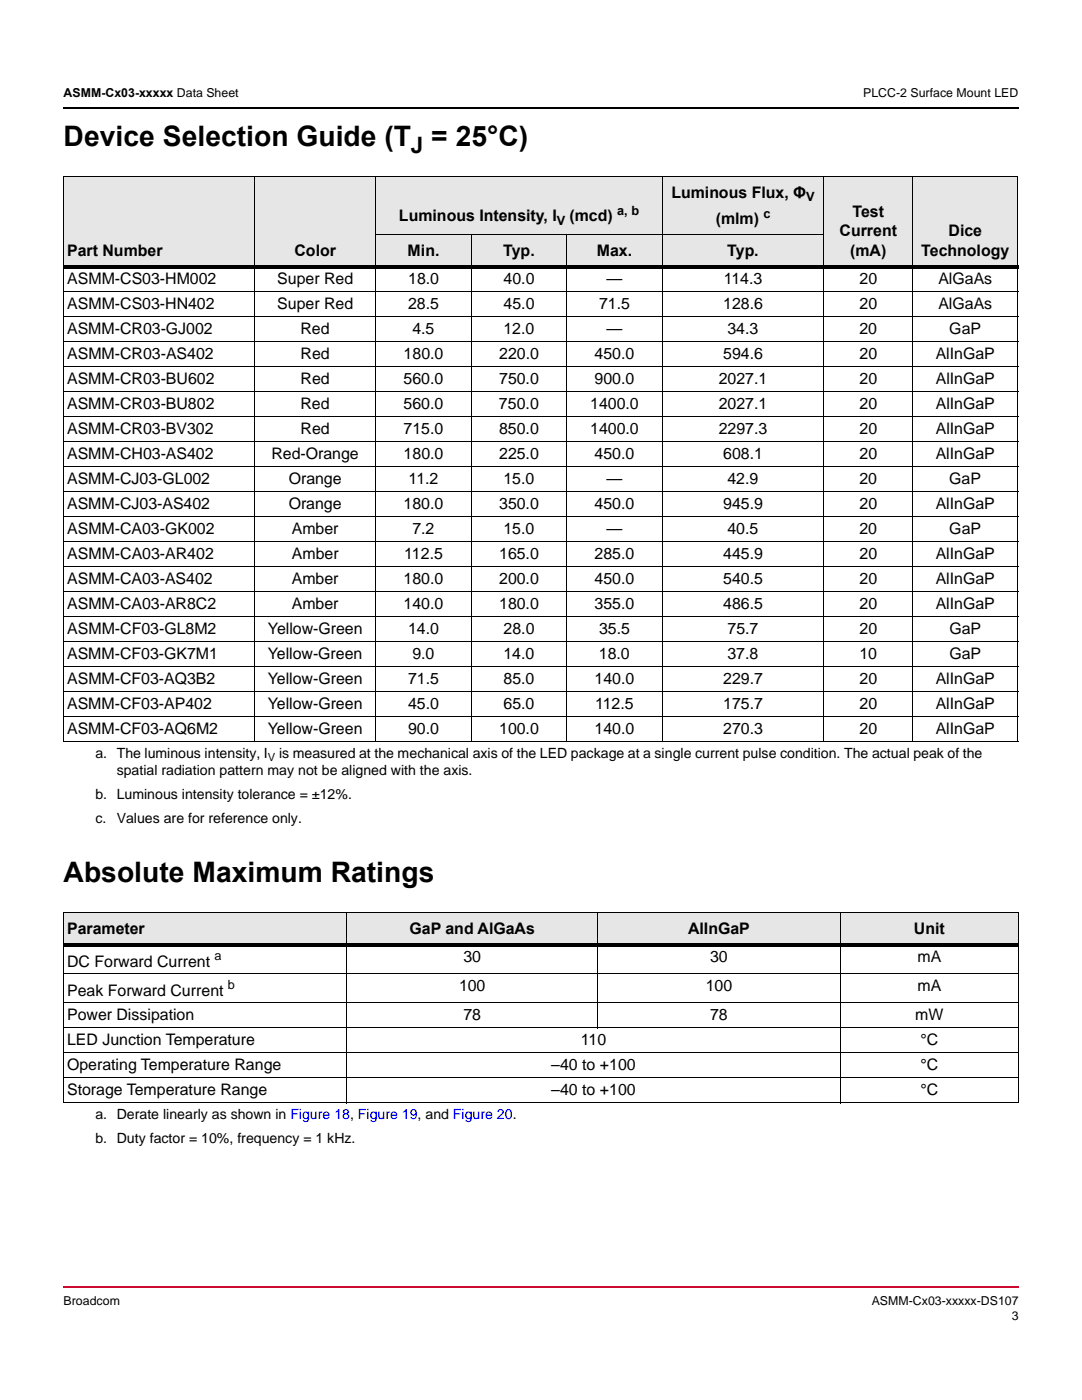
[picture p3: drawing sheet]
<svg xmlns="http://www.w3.org/2000/svg" width="216mm" height="279mm" viewBox="0 0 216 279" stroke-linecap="round" stroke-linejoin="round" font-family="sans-serif">
<defs><g id="words">
<g font-size="5.6">
<text x="12.7" y="29.2">Device Selection Guide (T</text>
<text x="86.1" y="29.2">= 25°C)</text>
<text x="12.7" y="176.1">Absolute Maximum Ratings</text>
</g>
<text font-size="4.5" x="82" y="30.6">J</text>
<g font-size="3.2">
<text x="134" y="39.5">Luminous Flux, Φ</text>
<text x="79.6" y="44.1">Luminous Intensity, I</text>
<text x="113.6" y="44.1">(mcd)</text>
<text x="142.8" y="44.7">(mlm)</text>
<text x="167.5" y="47.2">Current</text>
<text x="170.1" y="43.3">Test</text>
<text x="189.3" y="47.2">Dice</text>
<text x="13.4" y="51.1">Part Number</text>
<text x="58.8" y="51.1">Color</text>
<text x="81.3" y="51.1">Min.</text>
<text x="100.4" y="51.1">Typ.</text>
<text x="119.1" y="51.1">Max.</text>
<text x="145.1" y="51.1">Typ.</text>
<text x="169.7" y="51.1">(mA)</text>
<text x="183.8" y="51.1">Technology</text>
<text x="13.4" y="56.7">ASMM-CS03-HM002</text>
<text x="55.3" y="56.7">Super Red</text>
<text x="81.5" y="56.7">18.0</text>
<text x="100.5" y="56.7">40.0</text>
<text x="121" y="56.7">—</text>
<text x="144.4" y="56.7">114.3</text>
<text x="171.5" y="56.7">20</text>
<text x="187.2" y="56.7">AlGaAs</text>
<text x="13.4" y="61.7">ASMM-CS03-HN402</text>
<text x="55.3" y="61.7">Super Red</text>
<text x="81.5" y="61.7">28.5</text>
<text x="100.5" y="61.7">45.0</text>
<text x="119.5" y="61.7">71.5</text>
<text x="144.3" y="61.7">128.6</text>
<text x="171.5" y="61.7">20</text>
<text x="187.2" y="61.7">AlGaAs</text>
<text x="13.4" y="66.7">ASMM-CR03-GJ002</text>
<text x="13.4" y="71.7">ASMM-CR03-AS402</text>
<text x="60" y="66.7">Red</text>
<text x="60" y="71.7">Red</text>
<text x="80.5" y="71.7">180.0</text>
<text x="82.3" y="66.7">4.5</text>
<text x="99.6" y="71.7">220.0</text>
<text x="100.4" y="66.7">12.0</text>
<text x="118.6" y="71.7">450.0</text>
<text x="121" y="66.7">—</text>
<text x="144.3" y="71.7">594.6</text>
<text x="145.2" y="66.7">34.3</text>
<text x="171.5" y="66.7">20</text>
<text x="171.5" y="71.7">20</text>
<text x="186.7" y="71.7">AlInGaP</text>
<text x="189.4" y="66.7">GaP</text>
<text x="13.4" y="76.7">ASMM-CR03-BU602</text>
<text x="60" y="76.7">Red</text>
<text x="80.5" y="76.7">560.0</text>
<text x="99.6" y="76.7">750.0</text>
<text x="118.6" y="76.7">900.0</text>
<text x="143.4" y="76.7">2027.1</text>
<text x="171.5" y="76.7">20</text>
<text x="186.7" y="76.7">AlInGaP</text>
<text x="13.4" y="81.7">ASMM-CR03-BU802</text>
<text x="60" y="81.7">Red</text>
<text x="80.5" y="81.7">560.0</text>
<text x="99.6" y="81.7">750.0</text>
<text x="117.8" y="81.7">1400.0</text>
<text x="143.4" y="81.7">2027.1</text>
<text x="171.5" y="81.7">20</text>
<text x="186.7" y="81.7">AlInGaP</text>
<text x="13.4" y="86.7">ASMM-CR03-BV302</text>
<text x="60" y="86.7">Red</text>
<text x="80.5" y="86.7">715.0</text>
<text x="99.6" y="86.7">850.0</text>
<text x="117.8" y="86.7">1400.0</text>
<text x="143.4" y="86.7">2297.3</text>
<text x="171.5" y="86.7">20</text>
<text x="186.7" y="86.7">AlInGaP</text>
<text x="13.4" y="91.7">ASMM-CH03-AS402</text>
<text x="54.1" y="91.7">Red-Orange</text>
<text x="80.5" y="91.7">180.0</text>
<text x="99.6" y="91.7">225.0</text>
<text x="118.6" y="91.7">450.0</text>
<text x="144.3" y="91.7">608.1</text>
<text x="171.5" y="91.7">20</text>
<text x="186.7" y="91.7">AlInGaP</text>
<text x="13.4" y="96.6">ASMM-CJ03-GL002</text>
<text x="13.4" y="101.6">ASMM-CJ03-AS402</text>
<text x="57.6" y="101.6">Orange</text>
<text x="57.6" y="96.6">Orange</text>
<text x="80.5" y="101.6">180.0</text>
<text x="81.5" y="96.6">11.2</text>
<text x="99.6" y="101.6">350.0</text>
<text x="100.4" y="96.6">15.0</text>
<text x="118.6" y="101.6">450.0</text>
<text x="121" y="96.6">—</text>
<text x="144.3" y="101.6">945.9</text>
<text x="145.2" y="96.6">42.9</text>
<text x="171.5" y="96.6">20</text>
<text x="171.5" y="101.6">20</text>
<text x="186.7" y="101.6">AlInGaP</text>
<text x="189.4" y="96.6">GaP</text>
<text x="13.4" y="106.6">ASMM-CA03-GK002</text>
<text x="58.2" y="106.6">Amber</text>
<text x="82.3" y="106.6">7.2</text>
<text x="100.5" y="106.6">15.0</text>
<text x="121" y="106.6">—</text>
<text x="145.2" y="106.6">40.5</text>
<text x="171.5" y="106.6">20</text>
<text x="189.4" y="106.6">GaP</text>
<text x="13.4" y="111.6">ASMM-CA03-AR402</text>
<text x="58.2" y="111.6">Amber</text>
<text x="80.7" y="111.6">112.5</text>
<text x="99.6" y="111.6">165.0</text>
<text x="118.6" y="111.6">285.0</text>
<text x="144.3" y="111.6">445.9</text>
<text x="171.5" y="111.6">20</text>
<text x="186.7" y="111.6">AlInGaP</text>
<text x="13.4" y="116.6">ASMM-CA03-AS402</text>
<text x="58.2" y="116.6">Amber</text>
<text x="80.5" y="116.6">180.0</text>
<text x="99.6" y="116.6">200.0</text>
<text x="118.6" y="116.6">450.0</text>
<text x="144.3" y="116.6">540.5</text>
<text x="171.5" y="116.6">20</text>
<text x="186.7" y="116.6">AlInGaP</text>
<text x="13.4" y="121.6">ASMM-CA03-AR8C2</text>
<text x="58.2" y="121.6">Amber</text>
<text x="80.5" y="121.6">140.0</text>
<text x="99.6" y="121.6">180.0</text>
<text x="118.6" y="121.6">355.0</text>
<text x="144.3" y="121.6">486.5</text>
<text x="171.5" y="121.6">20</text>
<text x="186.7" y="121.6">AlInGaP</text>
<text x="13.4" y="126.6">ASMM-CF03-GL8M2</text>
<text x="13.4" y="131.6">ASMM-CF03-GK7M1</text>
<text x="53.4" y="131.6">Yellow-Green</text>
<text x="53.5" y="126.6">Yellow-Green</text>
<text x="81.4" y="126.6">14.0</text>
<text x="82.3" y="131.6">9.0</text>
<text x="100.4" y="131.6">14.0</text>
<text x="100.5" y="126.6">28.0</text>
<text x="119.5" y="131.6">18.0</text>
<text x="119.5" y="126.6">35.5</text>
<text x="145.2" y="131.6">37.8</text>
<text x="145.2" y="126.6">75.7</text>
<text x="171.5" y="131.6">10</text>
<text x="171.5" y="126.6">20</text>
<text x="189.4" y="131.6">GaP</text>
<text x="189.4" y="126.6">GaP</text>
<text x="13.4" y="136.6">ASMM-CF03-AQ3B2</text>
<text x="53.4" y="136.6">Yellow-Green</text>
<text x="81.4" y="136.6">71.5</text>
<text x="100.5" y="136.6">85.0</text>
<text x="118.6" y="136.6">140.0</text>
<text x="144.3" y="136.6">229.7</text>
<text x="171.5" y="136.6">20</text>
<text x="186.7" y="136.6">AlInGaP</text>
<text x="13.4" y="141.6">ASMM-CF03-AP402</text>
<text x="53.4" y="141.6">Yellow-Green</text>
<text x="81.4" y="141.6">45.0</text>
<text x="100.5" y="141.6">65.0</text>
<text x="118.8" y="141.6">112.5</text>
<text x="144.3" y="141.6">175.7</text>
<text x="171.5" y="141.6">20</text>
<text x="186.7" y="141.6">AlInGaP</text>
<text x="13.4" y="146.6">ASMM-CF03-AQ6M2</text>
<text x="53.4" y="146.6">Yellow-Green</text>
<text x="81.4" y="146.6">90.0</text>
<text x="99.6" y="146.6">100.0</text>
<text x="118.6" y="146.6">140.0</text>
<text x="144.3" y="146.6">270.3</text>
<text x="171.5" y="146.6">20</text>
<text x="186.7" y="146.6">AlInGaP</text>
<text x="13.4" y="186.4">Parameter</text>
<text x="81.7" y="186.4">GaP and AlGaAs</text>
<text x="137.3" y="186.4">AlInGaP</text>
<text x="182.4" y="186.4">Unit</text>
<text x="13.4" y="192.9">DC Forward Current</text>
<text x="91.6" y="197.8">100</text>
<text x="92.5" y="192.1">30</text>
<text x="140.8" y="197.8">100</text>
<text x="141.7" y="192.1">30</text>
<text x="183.1" y="192.1">mA</text>
<text x="183.1" y="197.8">mA</text>
<text x="13.4" y="203.6">Power Dissipation</text>
<text x="13.4" y="198.7">Peak Forward Current</text>
<text x="92.5" y="203.6">78</text>
<text x="141.7" y="203.6">78</text>
<text x="182.6" y="203.6">mW</text>
<text x="13.4" y="208.6">LED Junction Temperature</text>
<text x="115.9" y="208.6">110</text>
<text x="183.7" y="208.6">°C</text>
<text x="13.4" y="213.6">Operating Temperature Range</text>
<text x="110" y="213.6">–40 to +100</text>
<text x="183.7" y="213.6">°C</text>
<text x="13.4" y="218.6">Storage Temperature Range</text>
<text x="110" y="218.6">–40 to +100</text>
<text x="183.7" y="218.6">°C</text>
</g>
<g font-size="2.8">
<text x="19" y="151.2">a. The luminous intensity, I</text>
<text x="23.3" y="154.7">spatial radiation pattern may not be aligned with the axis.</text>
<text x="55.7" y="151.2">is measured at the mechanical axis of the LED package at a single current pulse condition. The actual peak of the</text>
<text x="19" y="159.5">b. Luminous intensity tolerance = ±12%.</text>
<text x="19" y="164.3">c.</text>
<text x="23.3" y="164.3">Values are for reference only.</text>
<text x="19" y="223.2">a. Derate linearly as shown in Figure 18, Figure 19, and Figure 20.</text>
<text x="19" y="228">b. Duty factor = 10%, frequency = 1 kHz.</text>
</g>
<g font-size="2.5">
<text x="12.7" y="19.4">ASMM-Cx03-xxxxx Data Sheet</text>
<text x="172.2" y="19.4">PLCC-2 Surface Mount LED</text>
<text x="160.9" y="40.2">V</text>
<text x="111.1" y="44.9">V</text>
<text x="123.2" y="42.9">a, b</text>
<text x="152.3" y="43.5">c</text>
<text x="42.8" y="191.6">a</text>
<text x="45.5" y="197.4">b</text>
<text x="12.7" y="260.3">Broadcom</text>
<text x="173.9" y="260.3">ASMM-Cx03-xxxxx-DS107</text>
<text x="201.9" y="263.5">3</text>
</g>
<text font-size="2.2" x="53.5" y="151.9">V</text>
</g></defs>
<path d="M12.5 256.7h.2v.3h-.2z" fill="#cc092f"/>
<path d="M12.7 256.9h190.7" fill="none" stroke="#cc092f" stroke-width=".36"/>
<path d="M12.5 21.4h.2v.4h-.2z" fill="#000"/>
<path d="M12.7 21.6h190.7" fill="none" stroke="#000" stroke-width=".36"/>
<g fill="#e6e6e6">
<path d="M12.7 35.3h38.1v17.9h-38.1z"/>
<path d="M50.8 35.3h24.2v17.9h-24.2z"/>
<path d="M75 35.3h57.1v11.5h-57.1z"/>
<path d="M132.1 35.3h32.3v11.5h-32.3z"/>
<path d="M164.4 35.3h17.7v17.9h-17.7z"/>
<path d="M182.1 35.3h21v17.9h-21z"/>
<path d="M75 46.8h19v6.4h-19z"/>
<path d="M94 46.8h19.1v6.4h-19.1z"/>
<path d="M113.1 46.8h19v6.4h-19z"/>
<path d="M132.1 46.8h32.3v6.4h-32.3z"/>
<path d="M12.7 182.2h56.5v6.3h-56.5z"/>
<path d="M69.2 182.2h50.1v6.3h-50.1z"/>
<path d="M119.3 182.2h48.4v6.3h-48.4z"/>
<path d="M167.7 182.2h35.5v6.3h-35.5z"/>
</g>
<g fill="none" stroke="#000" stroke-width=".2">
<path d="M12.7 35.3h190.4M12.7 35.3v17.5M50.8 35.2v112.9M75 35.2v112.9M132.1 35.2v112.9M164.4 35.2v112.9M182.1 35.2v112.9M203.1 35.3v17.5M12.6 58.2h190.6M12.7 53.5v94.5M75 46.8h89.4M94 46.8v101.3"/>
<path d="M113.1 46.8v101.3M203.1 53.5v94.5M12.6 63.2h190.6M12.6 68.2h190.6M12.6 73.2h190.6M12.6 78.1h190.6M12.6 83.1h190.6M12.6 88.1h190.6M12.6 93.1h190.6M12.6 98.1h190.6M12.6 103.1h190.6M12.6 108.1h190.6"/>
<path d="M12.6 113.1h190.6M12.6 118.1h190.6M12.6 123.1h190.6M12.6 128.1h190.6M12.6 133.1h190.6M12.6 138h190.6M12.6 143h190.6M12.6 148h190.6M12.6 194.3h190.7M12.7 182.2h190.5M12.7 188.9v31.1M12.7 182.2v6"/>
<path d="M69.2 182.1v38.1M119.3 182.1v23.1M167.7 182.1v38.1M203.2 182.2v6M203.2 188.9v31.1M12.6 200.1h190.7M12.6 205.1h190.7M12.6 210.1h190.7M12.6 215.1h190.7M12.6 220.1h190.7"/>
</g>
<path d="M12.6 52.9h190.6v.7h-190.6zM12.6 188.2h190.7v.7h-190.7z" fill="#000"/>
<use href="#words"/>
</svg>
